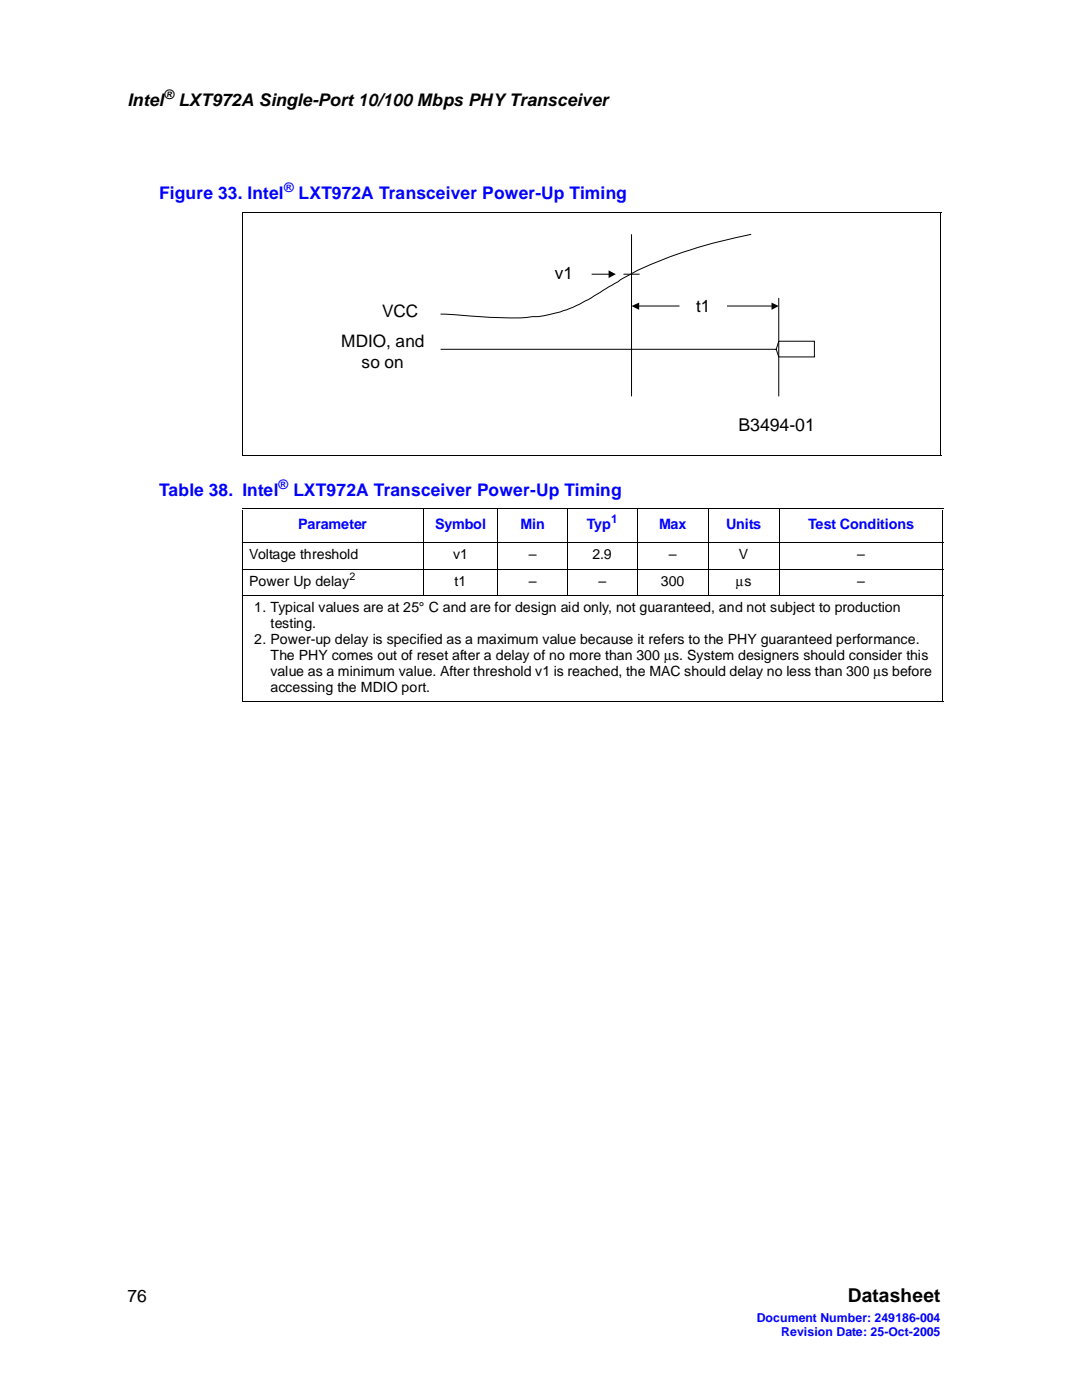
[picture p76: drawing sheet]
<svg xmlns="http://www.w3.org/2000/svg" width="216mm" height="279mm" viewBox="0 0 216 279" stroke-linecap="round" stroke-linejoin="round" font-family="sans-serif">
<defs><g id="words">
<text font-size="3.8" x="169.2" y="259.9">Datasheet</text>
<g font-size="3.5">
<text x="25.4" y="21.1">Intel</text>
<text x="35.6" y="21.1">LXT972A Single-Port 10/100 Mbps PHY Transceiver</text>
<text x="147.3" y="86">B3494-01</text>
<text x="25.4" y="259.9">76</text>
</g>
<g font-size="3.5" fill="#00f">
<text x="31.8" y="39.7">Figure 33. Intel</text>
<text x="59.5" y="39.7">LXT972A Transceiver Power-Up Timing</text>
<text x="31.8" y="99">Table 38. Intel</text>
<text x="58.5" y="99">LXT972A Transceiver Power-Up Timing</text>
</g>
<g font-size="3.4">
<text x="110.7" y="55.7">v1</text>
<text x="76.2" y="63.2">VCC</text>
<text x="138.9" y="62.2">t1</text>
<text x="68.1" y="69.2">MDIO, and</text>
<text x="72.2" y="73.3">so on</text>
</g>
<g font-size="2.9" fill="#00f">
<text x="59.5" y="105.6">Parameter</text>
<text x="86.8" y="105.6">Symbol</text>
<text x="103.8" y="105.6">Min</text>
<text x="117.1" y="105.6">Typ</text>
<text x="131.5" y="105.6">Max</text>
<text x="144.9" y="105.6">Units</text>
<text x="161.2" y="105.6">Test Conditions</text>
</g>
<g font-size="2.8">
<text x="49.7" y="111.6">Voltage threshold</text>
<text x="90.5" y="111.6">v1</text>
<text x="105.5" y="111.6">–</text>
<text x="118.2" y="111.6">2.9</text>
<text x="133.5" y="111.6">–</text>
<text x="147.4" y="111.6">V</text>
<text x="171.1" y="111.6">–</text>
<text x="49.7" y="116.9">Power Up delay</text>
<text x="90.7" y="116.9">t1</text>
<text x="105.5" y="116.9">–</text>
<text x="119.4" y="116.9">–</text>
<text x="131.9" y="116.9">300</text>
<text x="146.8" y="116.9">μs</text>
<text x="171.1" y="116.9">–</text>
<text x="50.7" y="122.2">1. Typical values are at 25° C and are for design aid only, not guaranteed, and not subject to production</text>
<text x="54" y="125.3">testing.</text>
<text x="50.7" y="128.6">2. Power-up delay is specified as a maximum value because it refers to the PHY guaranteed performance.</text>
<text x="54" y="131.7">The PHY comes out of reset after a delay of no more than 300 μs. System designers should consider this</text>
<text x="54" y="134.9">value as a minimum value. After threshold v1 is reached, the MAC should delay no less than 300 μs before</text>
<text x="54" y="138">accessing the MDIO port.</text>
</g>
<text font-size="2.6" x="32.7" y="19.7">®</text>
<g font-size="2.6" fill="#00f">
<text x="56.7" y="38.4">®</text>
<text x="55.6" y="97.6">®</text>
</g>
<g font-size="2.5" fill="#00f">
<text x="151" y="263.8">Document Number: 249186-004</text>
<text x="155.9" y="266.6">Revision Date: 25-Oct-2005</text>
</g>
<text font-size="2.4" fill="#00f" x="121.9" y="104.3">1</text>
<text font-size="2.1" x="69.7" y="115.8">2</text>
</g></defs>
<g fill="none" stroke="#000" stroke-width=".2">
<path d="M48.3 42.4h139.5M48.4 42.4v48.5M187.7 42.4v48.5M48.3 91h139.5M48.3 101.5h139.9M48.3 108.3h139.9M48.3 113.6h139.9M48.3 118.9h139.9M48.4 101.7v38.3M84.4 101.5v17.5M99.3 101.5v17.5M113.1 101.5v17.5"/>
<path d="M127.2 101.5v17.5M141.3 101.5v17.5M155.5 101.5v17.5M188.2 101.7v38.3M48.3 140.1h139.9"/>
</g>
<path d="M66.1 46.3h103.9v43.6h-103.9z" fill="#fff"/>
<path d="M118.1 54.7h3.5M124.4 54.7h3.2M126 46.8v32.3M149.9 46.8a101.2 101.2 0 0 0-22.7 7.2l-6.9 3.9a29.9 29.9 0 0 1-11.8 5.1 74.3 74.3 0 0 1-16.3-.1l-4.3-.2M155.4 59.5v19.6M87.9 69.7h67M127.3 61.1h8.3M145.1 61.1h9M155.4 68.1h7.1v3.1h-7.1l-.5-1.5z" fill="none" stroke="#000" stroke-width=".2"/>
<path d="M121.4 54l1.5 .7-1.5 .8zM126 61.1l1.5-.7v1.4zM154 60.4l1.4 .7-1.4 .7z" fill="#000"/>
<use href="#words"/>
</svg>
